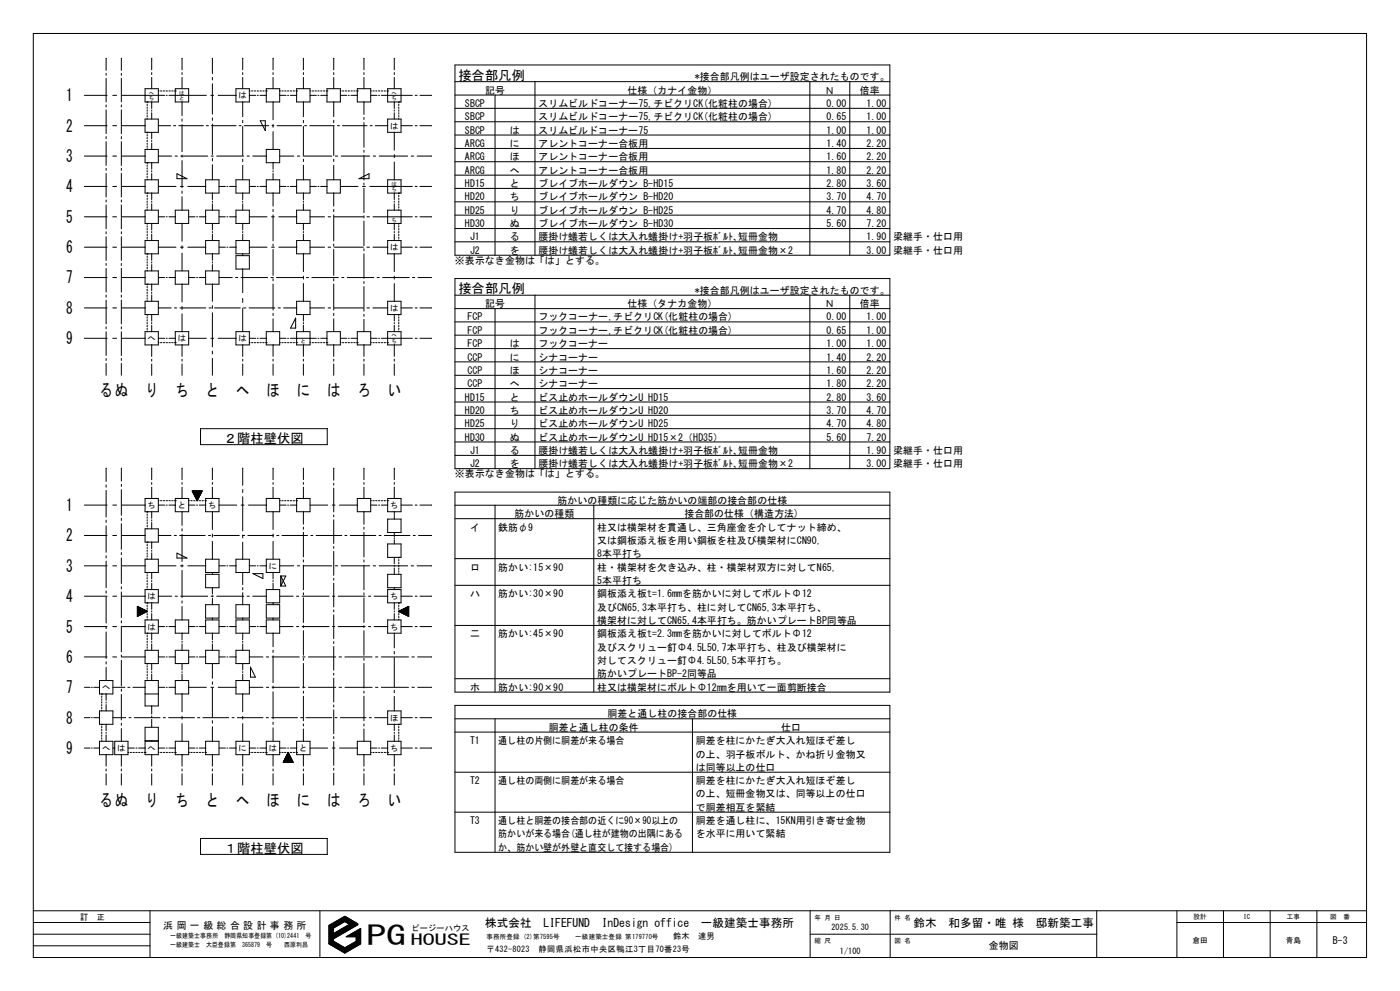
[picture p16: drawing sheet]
<svg xmlns="http://www.w3.org/2000/svg" width="420mm" height="297mm" viewBox="0 0 420 297" stroke-linecap="round" stroke-linejoin="round" font-family="sans-serif">
<defs><g id="words">
<text font-size="8" x="109.9" y="283.2">PG</text>
<g font-size="5">
<text x="19.8" y="30.4">1</text>
<text x="19.8" y="39.5">2</text>
<text x="19.8" y="48.5">3</text>
<text x="19.8" y="57.7">4</text>
<text x="19.8" y="66.8">5</text>
<text x="19.8" y="75.9">6</text>
<text x="19.8" y="85">7</text>
<text x="19.8" y="94.1">8</text>
<text x="19.8" y="103.2">9</text>
<text x="29.9" y="118.7">るぬ</text>
<text x="43.5" y="118.7">り</text>
<text x="52.7" y="118.7">ち</text>
<text x="61.8" y="118.7">と</text>
<text x="70.9" y="118.7">へ</text>
<text x="79.9" y="118.7">ほ</text>
<text x="89" y="118.7">に</text>
<text x="98.1" y="118.7">は</text>
<text x="107.2" y="118.7">ろ</text>
<text x="116.3" y="118.7">い</text>
<text x="19.8" y="153.2">1</text>
<text x="19.8" y="162.3">2</text>
<text x="19.8" y="171.4">3</text>
<text x="19.8" y="180.5">4</text>
<text x="19.8" y="189.6">5</text>
<text x="19.8" y="198.7">6</text>
<text x="19.8" y="207.8">7</text>
<text x="19.8" y="216.9">8</text>
<text x="19.8" y="226">9</text>
<text x="29.9" y="241.6">るぬ</text>
<text x="43.5" y="241.6">り</text>
<text x="52.7" y="241.6">ち</text>
<text x="61.8" y="241.6">と</text>
<text x="70.9" y="241.6">へ</text>
<text x="79.9" y="241.6">ほ</text>
<text x="89" y="241.6">に</text>
<text x="98.1" y="241.6">は</text>
<text x="107.2" y="241.6">ろ</text>
<text x="116.3" y="241.6">い</text>
</g>
<text font-size="4.5" x="123.3" y="283.3">HOUSE</text>
<g font-size="4">
<text x="137.5" y="23.9">接合部凡例</text>
<text x="137.5" y="87.9">接合部凡例</text>
<text x="67.1" y="132.7">２階柱壁伏図</text>
<text x="67.1" y="255.5">１階柱壁伏図</text>
</g>
<g font-size="3.5">
<text x="145.5" y="277.7">株式会社　LIFEFUND</text>
<text x="180.6" y="277.7">InDesign office　一級建築士事務所</text>
<text x="274" y="277.7">鈴木　和多留・唯 様　邸新築工事</text>
</g>
<g font-size="3">
<text x="145.5" y="28.1">記号</text>
<text x="188.3" y="28.1">仕様（カナイ金物）</text>
<text x="208.5" y="24">*接合部凡例はユーザ設定されたものです。</text>
<text x="247.4" y="28.1">Ｎ</text>
<text x="257.9" y="28.1">倍率</text>
<text x="139.5" y="32">SBCP</text>
<text x="161.5" y="32">スリムビルドコーナー75,チビクリCK(化粧柱の場合)</text>
<text x="247.9" y="32">0.00</text>
<text x="260" y="32">1.00</text>
<text x="139.5" y="36.1">SBCP</text>
<text x="139.5" y="40">SBCP</text>
<text x="153" y="40">は</text>
<text x="161.5" y="40">スリムビルドコーナー75</text>
<text x="161.5" y="36.1">スリムビルドコーナー75,チビクリCK(化粧柱の場合)</text>
<text x="247.9" y="40">1.00</text>
<text x="247.9" y="36.1">0.65</text>
<text x="260" y="40">1.00</text>
<text x="260" y="36.1">1.00</text>
<text x="139.5" y="44.1">ARCG</text>
<text x="153" y="44.1">に</text>
<text x="161.5" y="44.1">アレントコーナー合板用</text>
<text x="247.9" y="44.1">1.40</text>
<text x="260" y="44.1">2.20</text>
<text x="139.5" y="48">ARCG</text>
<text x="139.5" y="52.1">ARCG</text>
<text x="153" y="48">ほ</text>
<text x="153" y="52.1">へ</text>
<text x="161.5" y="48">アレントコーナー合板用</text>
<text x="161.5" y="52.1">アレントコーナー合板用</text>
<text x="247.9" y="48">1.60</text>
<text x="247.9" y="52.1">1.80</text>
<text x="260" y="48">2.20</text>
<text x="260" y="52.1">2.20</text>
<text x="139.5" y="56.1">HD15</text>
<text x="153" y="56.1">と</text>
<text x="161.5" y="56.1">ブレイブホールダウン B-HD15</text>
<text x="247.9" y="56.1">2.80</text>
<text x="260" y="56.1">3.60</text>
<text x="139.5" y="60.1">HD20</text>
<text x="139.5" y="64">HD25</text>
<text x="153" y="60.1">ち</text>
<text x="153" y="64">り</text>
<text x="161.5" y="60.1">ブレイブホールダウン B-HD20</text>
<text x="161.5" y="64">ブレイブホールダウン B-HD25</text>
<text x="247.9" y="60.1">3.70</text>
<text x="247.9" y="64">4.70</text>
<text x="260" y="60.1">4.70</text>
<text x="260" y="64">4.80</text>
<text x="139.5" y="68.1">HD30</text>
<text x="153" y="68.1">ぬ</text>
<text x="161.5" y="68.1">ブレイブホールダウン B-HD30</text>
<text x="247.9" y="68.1">5.60</text>
<text x="260" y="68.1">7.20</text>
<text x="141" y="72.1">J1</text>
<text x="141" y="76.1">J2</text>
<text x="153" y="72.1">る</text>
<text x="153" y="76.1">を</text>
<text x="161.5" y="72.1">腰掛け蟻若しくは大入れ蟻掛け+羽子板ﾎﾞﾙﾄ､短冊金物</text>
<text x="161.5" y="76.1">腰掛け蟻若しくは大入れ蟻掛け+羽子板ﾎﾞﾙﾄ､短冊金物×2</text>
<text x="260" y="72.1">1.90</text>
<text x="260" y="76.1">3.00</text>
<text x="268" y="72.1">梁継手・仕口用</text>
<text x="268" y="76.1">梁継手・仕口用</text>
<text x="136.5" y="79.1">※表示なき金物は「は」とする。</text>
<text x="208.5" y="88.1">*接合部凡例はユーザ設定されたものです。</text>
<text x="145.5" y="92.1">記号</text>
<text x="188.3" y="92.1">仕様（タナカ金物）</text>
<text x="247.4" y="92.1">Ｎ</text>
<text x="257.9" y="92.1">倍率</text>
<text x="140.2" y="96.1">FCP</text>
<text x="140.2" y="100.1">FCP</text>
<text x="161.5" y="96.1">フックコーナー,チビクリCK(化粧柱の場合)</text>
<text x="161.5" y="100.1">フックコーナー,チビクリCK(化粧柱の場合)</text>
<text x="248" y="96.1">0.00</text>
<text x="248" y="100.1">0.65</text>
<text x="260" y="96.1">1.00</text>
<text x="260" y="100.1">1.00</text>
<text x="140.2" y="104.1">FCP</text>
<text x="153" y="104.1">は</text>
<text x="161.5" y="104.1">フックコーナー</text>
<text x="247.9" y="104.1">1.00</text>
<text x="260" y="104.1">1.00</text>
<text x="140.2" y="108.1">CCP</text>
<text x="140.2" y="112.1">CCP</text>
<text x="153" y="108.1">に</text>
<text x="153" y="112.1">ほ</text>
<text x="161.5" y="108.1">シナコーナー</text>
<text x="161.5" y="112.1">シナコーナー</text>
<text x="247.9" y="108.1">1.40</text>
<text x="247.9" y="112.1">1.60</text>
<text x="260" y="108.1">2.20</text>
<text x="260" y="112.1">2.20</text>
<text x="140.2" y="116.1">CCP</text>
<text x="153" y="116.1">へ</text>
<text x="161.5" y="116.1">シナコーナー</text>
<text x="247.9" y="116.1">1.80</text>
<text x="260" y="116.1">2.20</text>
<text x="139.5" y="120.1">HD15</text>
<text x="139.5" y="124.1">HD20</text>
<text x="153" y="120.1">と</text>
<text x="153" y="124.1">ち</text>
<text x="161.5" y="120.1">ビス止めホールダウンU HD15</text>
<text x="161.5" y="124.1">ビス止めホールダウンU HD20</text>
<text x="247.9" y="120.1">2.80</text>
<text x="247.9" y="124.1">3.70</text>
<text x="260" y="120.1">3.60</text>
<text x="260" y="124.1">4.70</text>
<text x="139.5" y="128.1">HD25</text>
<text x="153" y="128.1">り</text>
<text x="161.5" y="128.1">ビス止めホールダウンU HD25</text>
<text x="247.9" y="128.1">4.70</text>
<text x="260" y="128.1">4.80</text>
<text x="139.5" y="132.1">HD30</text>
<text x="141" y="136.1">J1</text>
<text x="153" y="132.1">ぬ</text>
<text x="153" y="136.1">る</text>
<text x="161.5" y="132.1">ビス止めホールダウンU HD15×2（HD35）</text>
<text x="161.5" y="136.1">腰掛け蟻若しくは大入れ蟻掛け+羽子板ﾎﾞﾙﾄ､短冊金物</text>
<text x="247.9" y="132.1">5.60</text>
<text x="260" y="136.1">1.90</text>
<text x="260" y="132.1">7.20</text>
<text x="268" y="136.1">梁継手・仕口用</text>
<text x="136.5" y="143">※表示なき金物は「は」とする。</text>
<text x="141" y="140">J2</text>
<text x="153" y="140">を</text>
<text x="161.5" y="140">腰掛け蟻若しくは大入れ蟻掛け+羽子板ﾎﾞﾙﾄ､短冊金物×2</text>
<text x="260" y="140">3.00</text>
<text x="268" y="140">梁継手・仕口用</text>
<text x="154.3" y="155">筋かいの種類</text>
<text x="167.3" y="151">筋かいの種類に応じた筋かいの端部の接合部の仕様</text>
<text x="205.3" y="155">接合部の仕様（構造方法)</text>
<text x="141" y="159">イ</text>
<text x="149.5" y="159">鉄筋φ9</text>
<text x="179.1" y="159">柱又は横架材を貫通し、三角座金を介してナット締め、</text>
<text x="179.1" y="163">又は鋼板添え板を用い鋼板を柱及び横架材にCN90,</text>
<text x="179.1" y="167">8本平打ち</text>
<text x="141" y="171">ロ</text>
<text x="149.5" y="171">筋かい:15×90</text>
<text x="179.1" y="171">柱・横架材を欠き込み、柱・横架材双方に対してN65,</text>
<text x="141" y="179">ハ</text>
<text x="149.5" y="179">筋かい:30×90</text>
<text x="179.1" y="175">5本平打ち</text>
<text x="179.1" y="179">鋼板添え板t=1.6mmを筋かいに対してボルトΦ12</text>
<text x="179.1" y="183">及びCN65,3本平打ち、柱に対してCN65,3本平打ち、</text>
<text x="141" y="191">二</text>
<text x="149.5" y="191">筋かい:45×90</text>
<text x="179.1" y="187">横架材に対してCN65,4本平打ち。筋かいプレートBP同等品</text>
<text x="179.1" y="191">鋼板添え板t=2.3mmを筋かいに対してボルトΦ12</text>
<text x="179.1" y="195">及びスクリュー釘Φ4.5L50,7本平打ち、柱及び横架材に</text>
<text x="179.1" y="199">対してスクリュー釘Φ4.5L50,5本平打ち。</text>
<text x="179.1" y="203">筋かいプレートBP-2同等品</text>
<text x="141" y="207">ホ</text>
<text x="149.5" y="207">筋かい:90×90</text>
<text x="179.1" y="207">柱又は横架材にボルトΦ12mmを用いて一面剪断接合</text>
<text x="182.2" y="215">胴差と通し柱の接合部の仕様</text>
<text x="164.6" y="219">胴差と通し柱の条件</text>
<text x="234.3" y="219">仕口</text>
<text x="141" y="223">T1</text>
<text x="149.5" y="223">通し柱の片側に胴差が来る場合</text>
<text x="208.7" y="223">胴差を柱にかたぎ大入れ短ほぞ差し</text>
<text x="208.7" y="227">の上、羽子板ボルト、かね折り金物又</text>
<text x="208.7" y="231">は同等以上の仕口</text>
<text x="141" y="235">T2</text>
<text x="149.5" y="235">通し柱の両側に胴差が来る場合</text>
<text x="208.7" y="235">胴差を柱にかたぎ大入れ短ほぞ差し</text>
<text x="208.7" y="239">の上、短冊金物又は、同等以上の仕口</text>
<text x="208.7" y="243">で胴差相互を緊結</text>
<text x="141" y="247">T3</text>
<text x="149.5" y="247">通し柱と胴差の接合部の近くに90×90以上の</text>
<text x="149.5" y="251">筋かいが来る場合(通し柱が建物の出隅にある</text>
<text x="208.7" y="247">胴差を通し柱に、15KN用引き寄せ金物</text>
<text x="208.7" y="251">を水平に用いて緊結</text>
<text x="149.5" y="255">か、筋かい壁が外壁と直交して接する場合)</text>
<text x="49" y="278.3">浜 岡 一 級 総 合 設 計 事 務 所</text>
<text x="296.6" y="284.6">金物図</text>
<text x="399.8" y="282.8">B-3</text>
</g>
<g font-size="2.5">
<text x="71.5" y="29.5">は</text>
<text x="117.1" y="38.6">は</text>
<text x="117.1" y="75">は</text>
<text x="117.1" y="93.2">は</text>
<text x="44.2" y="102.3">へ</text>
<text x="53.3" y="102.3">は</text>
<text x="71.5" y="102.3">は</text>
<text x="44.2" y="152.3">ち</text>
<text x="53.3" y="152.3">と</text>
<text x="62.4" y="152.3">ち</text>
<text x="117.1" y="152.3">ち</text>
<text x="80.6" y="170.5">に</text>
<text x="44.2" y="179.6">は</text>
<text x="117.1" y="179.6">ち</text>
<text x="44.2" y="188.7">は</text>
<text x="117.1" y="188.7">ち</text>
<text x="30.6" y="206.9">へ</text>
<text x="117.1" y="216">ほ</text>
<text x="30.6" y="225.1">へ</text>
<text x="35.1" y="225.1">は</text>
<text x="44.2" y="225.1">へ</text>
<text x="71.5" y="225.1">に</text>
<text x="80.6" y="225.1">は</text>
<text x="89.7" y="225.1">と</text>
<text x="117.1" y="225.1">ち</text>
<text x="24" y="275.6">訂　正</text>
<text x="123.5" y="279.1">ピージーハウス</text>
<text x="202" y="281.3">鈴木　達男</text>
<text x="249.4" y="278.9">2025.5.30</text>
<text x="146" y="285.2">〒432-8023　静岡県浜松市中央区鴨江3丁目70番23号</text>
<text x="251.9" y="285.9">1/100</text>
</g>
<g font-size="2.3">
<text x="357.8" y="282.5">倉田</text>
<text x="385.7" y="282.5">青島</text>
</g>
<g font-size="2">
<text x="244.3" y="275.6">年 月 日</text>
<text x="268.3" y="275.6">件 名</text>
<text x="358.1" y="275.4">設計</text>
<text x="373" y="275.4">IC</text>
<text x="386" y="275.4">工事</text>
<text x="399" y="275.4">図　番</text>
<text x="51.1" y="281">一級建築士事務所　静岡県知事登録第 (10)2441　号</text>
<text x="146" y="281.3">事務所登録 (2)第7595号</text>
<text x="172.6" y="281.3">一級建築士登録 第179770号</text>
<text x="51" y="283.8">一級建築士　大臣登録第　365879　号　　西原利昌</text>
<text x="244.3" y="282.6">縮 尺</text>
<text x="268.3" y="282.6">図 名</text>
</g>
<g font-size="1.7">
<text x="44.7" y="28.4">へ</text>
<text x="53.8" y="28.4">は</text>
<text x="117.5" y="28.4">へ</text>
<text x="44.7" y="30">ち</text>
<text x="53.8" y="30">と</text>
<text x="117.5" y="30">ち</text>
<text x="117.5" y="55.7">は</text>
<text x="117.5" y="57.3">ち</text>
<text x="117.5" y="66.4">ち</text>
<text x="117.5" y="101.1">へ</text>
<text x="90.2" y="102.8">と</text>
<text x="117.5" y="102.8">ち</text>
</g>
</g></defs>
<g fill="none" stroke="#000" stroke-width=".3">
<path d="M10 10h400v277h-400zM31.9 17.5l-.1 3.6M36.4 17.5v3.6M45.5 17.5v3.4M45.5 17.5h.1M54.7 17.5l-.1 3.4M63.7 17.5v4.6M63.7 17.5h.1M72.8 17.5v3.4M72.8 17.5h.1M82 17.5l-.1 3.4M91 17.5v3.4"/>
<path d="M91 17.5h.1M100.2 17.5l-.1 3.4M109.2 17.5v3.4M109.2 17.5h.1M118.3 17.5v3.4M136.5 19.5h130.5v57h-130.5zM25.3 37.7h6.8M25.3 28.6h6.8M31.8 22v.6M31.8 23.5v7.1M31.8 31.5v.5M31.8 32.9v7.1"/>
<path d="M33.8 37.7h1.2M33.8 28.6h1.2M36.4 22v.6M36.4 23.5v7.1M36.4 31.5v.5M36.4 32.9v7.1M36.7 37.7h6.9M36.7 28.6h12.7M43.5 35.7h4v4h-4zM43.5 26.6h4v4h-4zM44.2 39.7h.1M44.2 30.6h.1"/>
<path d="M44.2 30.6v.2M44.2 31.2v.5M44.2 32.1v.4M44.2 32.9v.5M44.2 33.8v.4M44.2 34.6v.5M44.2 35.5v.2M44.2 39.7v.2M45.5 21.8v.6M45.5 23.2v3.4M45.5 30.6v1.9M45.5 33v.3"/>
<path d="M45.5 33.8v1.9M45.5 39.7v1.9M47.5 37.7h3.7M47.5 27.3h.2M48.1 27.3h.5M49 27.3h.4M49.8 27.3h.4M49.9 28.6h.3M50.7 28.6h11.2M50.7 27.3h.4M51.5 27.3h.4M52.1 37.7h.6"/>
<path d="M52.4 27.3h.2M52.6 27.3h.1M52.6 26.6h4v4h-4zM53.6 37.7h7.4M54.6 21.8v.6M54.6 23.2v3.4M54.6 30.6v4M54.6 35.6v.7M54.6 37.3v8.2M61.9 37.7h.6M63.2 28.6h.9M63.5 37.7h7.3"/>
<path d="M63.7 23.2v.8M63.7 25.1v9.1M63.7 35.3v.8M63.7 37.2v9.1M65.4 28.6h5.4M70.8 26.6h4v4h-4zM71.8 37.7h.5M72.8 21.8v.6M72.8 23.2v3.4M72.8 30.6v4.4M72.8 36.1v.7M72.8 37.9v8.7"/>
<path d="M73.3 37.7h7.3M74.8 28.6h1.9M74.8 27.3h.2M75.4 27.3h.5M76.3 27.3h.4M77.1 27.3h.5M77.2 28.6h.3M78 28.6h1.9M78 27.3h.4M78.1 36.2h1.5v3zM78.8 27.3h.4M79.7 27.3h.2"/>
<path d="M79.9 27.3h.1M79.9 26.6h4v4h-4zM81.6 37.7h.6M81.9 21.8v.6M81.9 23.2v3.4M81.9 30.6v5.3M81.9 37.3v.8M81.9 39.5v5.3M83.1 37.7h7.4M83.9 28.6h1.9M83.9 27.3h.2M84.5 27.3h.5"/>
<path d="M85.4 27.3h.4M86.2 27.3h.5M86.3 28.6h.3M87.1 28.6h1.9M87.1 27.3h.4M87.9 27.3h.4M88.8 27.3h.2M89 27.3h.1M89 26.6h4v4h-4zM91 21.8v.6M91 23.2v3.4M91 30.6v4.4"/>
<path d="M91 36.1v.7M91 37.9v8.7M91.4 37.7h.6M92.9 37.7h7.4M93 28.6h1.9M93 27.3h.2M93.6 27.3h.5M94.5 27.3h.4M95.3 27.3h.5M95.4 28.6h.3M96.2 28.6h1.9M96.2 27.3h.4"/>
<path d="M97 27.3h.5M97.9 27.3h.2M98.1 27.3h.1M98.1 26.6h4v4h-4zM100.1 21.8v.6M100.1 23.2v3.4M100.1 30.6v4.4M100.1 36.1v.7M100.1 37.9v8.7M101.2 37.7h.7M102.1 28.6h1.9M102.1 27.3h.2"/>
<path d="M102.7 37.7h7.4M102.7 27.3h.5M103.6 27.3h.4M104.4 27.3h.5M104.5 28.6h.3M105.3 28.6h1.9M105.3 27.3h.4M106.1 27.3h.5M107 27.3h.2M107.2 27.3h.1M107.2 26.6h4v4h-4zM109.2 21.8v.6"/>
<path d="M109.2 23.2v3.4M109.2 30.6v3.7M109.2 35.2v.6M109.2 36.7v7.4M111 37.7h.7M111.2 28.6h1.9M111.2 27.3h.2M111.8 27.3h.5M112.6 37.7h3.7M112.7 27.3h.4M113.5 27.3h.5M113.6 28.6h.3"/>
<path d="M114.4 28.6h9.3M114.4 27.3h.4M115.2 27.3h.5M116.1 27.3h.2M116.3 27.3h.1M116.3 35.7h4v4h-4zM116.3 26.6h4v4h-4zM118.3 21.8v.6M118.3 23.2v3.4M118.3 30.6v1.9M118.3 33v.3M118.3 33.8v1.9"/>
<path d="M118.3 39.7v5.3M119.6 30.6h.1M119.6 30.6v.2M119.6 31.2v.5M119.6 32.1v.4M119.6 32.9v.5M119.6 33.8v.4M119.6 34.6v.5M119.6 35.5v.2M120.3 37.7h3.4M124.5 37.7h.6M124.5 28.6h.6"/>
<path d="M126 37.7h3.5M126 28.6h3.5M136.5 24.5h130.5M136.5 28.5h130.5M136.5 32.5h130.5M136.5 36.5h130.5M148.5 28.4v48.1M160.5 24.4v52.1M243 24.4v52.1M254.9 24.4v52.1M25.3 55.9h6.8M25.3 46.8h6.8"/>
<path d="M31.8 40.9v.7M31.8 42.5v7.1M31.8 50.5v.6M31.8 51.9v7.2M31.8 59.9v.6M33.8 55.9h1.2M33.8 46.8h1.2M36.4 40.9v.7M36.4 42.5v7.1M36.4 50.5v.6M36.4 51.9v7.2M36.4 59.9v.6"/>
<path d="M36.7 55.9h6.9M36.7 46.8h6.9M43.5 53.9h4v4h-4zM43.5 44.8h4v4h-4zM44.2 57.9h.1M44.2 48.8h.1M44.2 40.3v.5M44.2 41.2v.4M44.2 42v.5M44.2 42.9v.4M44.2 43.7v.5M44.2 44.6v.2"/>
<path d="M44.2 48.8v.2M44.2 49.4v.5M44.2 50.3v.4M44.2 51.1v.5M44.2 52v.4M44.2 52.8v.5M44.2 53.7v.2M44.2 57.9v.2M44.2 58.5v.5M44.2 59.4v.4M45.5 42.1v.3M45.5 42.9v1.9"/>
<path d="M45.5 48.8v1.9M45.5 51.2v.3M45.5 52v1.9M45.5 57.9v1.9M47.5 55.9h5.3M47.5 46.8h4M52.5 46.8h.7M53.1 52.1l3 1.5h-3zM54.1 55.9h.9M54.2 46.8h8.1M54.6 46.5v.6M54.6 48.1v8.2"/>
<path d="M54.6 57.3v.7M54.6 59v4M56.3 55.9h5.4M61.7 53.9h4v4h-4zM63.3 46.8h.7M63.7 47.5v.7M63.7 49.4v4.5M63.7 57.9v1.9M65 46.8h8.1M65.7 55.9h1.9M68.1 55.9h.3M68.9 55.9h1.9"/>
<path d="M70.8 53.9h4v4h-4zM72.8 47.7v.7M72.8 49.5v4.4M72.8 57.9v1.9M74.1 46.8h.7M74.8 55.9h1.9M75.8 46.8h4.1M77.2 55.9h.3M78 55.9h1.9M79.9 53.9h4v4h-4zM79.9 44.8h4v4h-4zM81.9 48.8v1.9"/>
<path d="M81.9 51.2v.3M81.9 52v1.9M81.9 57.9v3.9M83.9 55.9h1.9M83.9 46.8h4.2M86.3 55.9h.3M87.1 55.9h1.9M89 53.9h4v4h-4zM89.2 46.8h.7M91 46.8h8.5M91 47.7v.7M91 49.5v4.4"/>
<path d="M91 57.9v1.9M93 55.9h1.9M95.4 55.9h.3M96.2 55.9h1.9M98.1 53.9h4v4h-4zM100.1 47.7v.7M100.1 49.5v4.4M100.1 57.9v3.9M100.6 46.8h.7M102.1 55.9h5.3M102.4 46.8h8.5M107.7 53.6l3-1.5v1.5z"/>
<path d="M108.8 55.9h.8M109.2 45v.6M109.2 46.6v7.3M109.2 54.9v.6M109.2 56.4v7.4M111 55.9h12.7M112 46.8h.7M113.7 46.8h8.6M116.3 53.9h4v4h-4zM118.3 46.4v.8M118.3 48.6v5.3M118.3 57.9v1.9"/>
<path d="M119.6 57.9h.1M119.6 57.9v.2M119.6 58.5v.5M119.6 59.4v.4M123.4 46.8h.7M124.5 55.9h.6M125.1 46.8h4.4M126 55.9h3.5M136.5 40.5h130.5M136.5 44.5h130.5M136.5 48.5h130.5M136.5 52.5h130.5"/>
<path d="M136.5 56.5h130.5M25.3 74.1h6.8M25.3 65h6.8M31.8 61.4v7.2M31.8 69.5v.6M31.8 71v7.1M31.8 79v.5M33.8 74.1h1.2M33.8 65h1.2M36.4 61.4v7.2M36.4 69.5v.6M36.4 71v7.1"/>
<path d="M36.4 79v.5M36.7 74.1h6.9M36.7 65h6.9M43.5 72.1h4v4h-4zM43.5 63h4v4h-4zM44.2 67h.1M44.2 76.1h.1M44.2 60.2v.5M44.2 61.1v.4M44.2 61.9v.5M44.2 62.8v.2M44.2 67v.2"/>
<path d="M44.2 67.6v.5M44.2 68.5v.4M44.2 69.3v.5M44.2 70.2v.4M44.2 71v.5M44.2 71.9v.2M44.2 76.1v.2M44.2 76.8v.4M44.2 77.6v.4M44.2 78.4v.5M44.2 79.3v.4M45.5 60.3v.3"/>
<path d="M45.5 61.1v1.9M45.5 67v1.9M45.5 69.4v.3M45.5 70.2v1.9M45.5 76.1v1.9M45.5 78.5v.3M45.5 79.3v1.9M47.5 74.1h5.3M47.5 65h1.9M49.9 65h.3M50.7 65h1.9M52.6 63h4v4h-4z"/>
<path d="M54.1 74.1h.9M54.6 67v5.3M54.6 73.7v.8M54.6 75.9v5.3M56.3 74.1h5.4M56.6 65h1.9M59 65h.3M59.8 65h1.9M61.7 72.1h4v4h-4zM61.7 63h4v4h-4zM63.7 60.3v.3M63.7 61.1v1.9"/>
<path d="M63.7 67v1.9M63.7 69.4v.3M63.7 70.2v1.9M63.7 76.1v1.9M63.7 78.5v.3M63.7 79.3v1.9M65.7 74.1h1.9M65.7 65h1.9M68.1 74.1h.3M68.1 65h.3M68.9 74.1h1.9M68.9 65h1.9"/>
<path d="M70.8 72.1h4v4h-4zM70.8 63h4v4h-4zM70.8 76.6h4v4h-4zM72.8 60.3v.3M72.8 61.1v1.9M72.8 67v1.9M72.8 69.4v.3M72.8 70.2v1.9M72.8 76.1v.2M72.8 76.5v.1M74.8 74.1h5.3M74.8 65h5.3"/>
<path d="M81.4 74.1h.9M81.4 65h.9M81.9 62.7v.7M81.9 64.4v7.8M81.9 73.2v.6M81.9 74.8v7.7M83.7 74.1h5.3M83.7 65h5.3M89 72.1h4v4h-4zM89 63h4v4h-4zM91 60.3v.3M91 61.1v1.9"/>
<path d="M91 67v1.9M91 69.4v.3M91 70.2v1.9M91 76.1v5.3M93 74.1h4.4M93 65h4.4M98.4 74.1h.8M98.4 65h.8M100.1 62.7v.7M100.1 64.4v7.8M100.1 73.2v.6M100.1 74.8v7.7"/>
<path d="M100.2 74.1h8.8M100.2 65h8.8M109.2 64.7v.6M109.2 66.3v7.3M109.2 74.5v.6M109.2 76.1v7.3M110.1 74.1h.7M110.1 65h.7M111.9 74.1h4.4M111.9 65h11.8M116.3 72.1h4v4h-4zM116.3 63h4v4h-4z"/>
<path d="M118.3 60.3v.3M118.3 61.1v1.9M118.3 67v1.9M118.3 69.4v.3M118.3 70.2v1.9M118.3 76.1v5.3M119.6 67h.1M119.6 60.2v.5M119.6 61.1v.4M119.6 61.9v.5M119.6 62.8v.2M119.6 67v.2"/>
<path d="M119.6 67.6v.5M119.6 68.5v.4M119.6 69.3v.5M119.6 70.2v.4M119.6 71v.5M119.6 71.9v.2M120.3 74.1h3.4M124.5 74.1h.6M124.5 65h.6M126 74.1h3.5M126 65h3.5M136.5 60.5h130.5"/>
<path d="M136.5 64.5h130.5M136.5 68.5h130.5M136.5 72.5h130.5M25.3 92.3h6.8M25.3 83.2h6.8M31.8 80.4v7.1M31.8 88.4v.7M31.8 90v7.1M31.8 98v.6M31.8 99.4v7.2M33.8 92.3h1.2M33.8 83.2h1.2"/>
<path d="M36.4 80.4v7.1M36.4 88.4v.7M36.4 90v7.1M36.4 98v.6M36.4 99.4v7.2M36.7 92.3h6.9M36.7 83.2h6.9M43.5 99.4h4v4h-4zM43.5 90.3h4v4h-4zM43.5 81.2h4v4h-4zM44.2 85.2h.1M44.2 94.3h.1"/>
<path d="M44.2 80.1v.5M44.2 81v.2M44.2 85.2v.2M44.2 85.9v.4M44.2 86.7v.4M44.2 87.5v.5M44.2 88.4v.4M44.2 89.2v.5M44.2 90.1v.2M44.2 94.3v.2M44.2 95v.4M44.2 95.8v.4"/>
<path d="M44.2 96.6v.5M44.2 97.5v.4M44.2 98.3v.5M44.2 99.2v.2M45.5 85.2v1.9M45.5 87.6v.3M45.5 88.4v1.9M45.5 94.3v1.9M45.5 96.7v.3M45.5 97.5v1.9M47.5 92.3h3.9M47.5 83.2h1.9"/>
<path d="M49.9 83.2h.3M50.7 83.2h1.9M52.3 92.3h.7M52.6 99.4h4v4h-4zM52.6 81.2h4v4h-4zM54 92.3h7.7M54.6 85.2v5.3M54.6 91.9v.9M54.6 94.1v5.3M56.6 83.2h1.9M59 83.2h.3M59.8 83.2h1.9"/>
<path d="M61.7 81.2h4v4h-4zM62.7 92.3h.7M63.7 85.2v5.1M63.7 91.6v.9M63.7 93.7v10.3M64.3 92.3h7.8M65.7 83.2h4M70.7 83.2h.6M70.8 99.4h4v4h-4zM72.3 83.2h8M72.8 80.6v7.1M72.8 89.5v1.1"/>
<path d="M72.8 92.4v7M73.1 92.3h.6M74.7 92.3h7.8M79.9 99.4h4v4h-4zM81.3 83.2h.7M81.9 83.5v.7M81.9 85.1v7.8M81.9 93.9v.7M81.9 95.5v3.9M82.9 83.2h8M83.4 92.3h.7M85.1 92.3h3.9"/>
<path d="M88.7 95.3v3h-1.5zM89 99.4h4v4h-4zM89 90.3h4v4h-4zM91 82.8v.9M91 85v5.3M91 94.3v1.9M91 96.7v.3M91 97.5v1.9M91.9 83.2h.6M93 92.3h4.4M93.6 83.2h7.9M98.1 99.4h4v4h-4z"/>
<path d="M98.4 92.3h.8M100.1 83.5v.7M100.1 85.1v7.8M100.1 93.9v.7M100.1 95.5v3.9M100.2 92.3h8.8M102.5 83.2h.7M104.2 83.2h7.9M107.2 99.4h4v4h-4zM109.2 84.4v.6M109.2 85.9v7.4M109.2 94.2v.6"/>
<path d="M109.2 95.7v3.7M110.1 92.3h.7M111.9 92.3h4.4M113.1 83.2h.7M114.8 83.2h8M116.3 99.4h4v4h-4zM116.3 90.3h4v4h-4zM118.3 82.8v.9M118.3 85v5.3M118.3 94.3v1.9M118.3 96.7v.3M118.3 97.5v1.9"/>
<path d="M119.6 94.3h.1M119.6 94.3v.2M119.6 95v.4M119.6 95.8v.4M119.6 96.6v.5M119.6 97.5v.4M119.6 98.3v.5M119.6 99.2v.2M120.3 92.3h3.4M123.7 83.2h.7M124.5 92.3h.6M125.4 83.2h4.1"/>
<path d="M126 92.3h3.5M136.5 88.5h130.5M136.5 92.5h130.5M136.5 96.5h130.5M136.5 83.5h130.5v57h-130.5zM148.5 92.5v48M160.5 88.4v52.1M243 88.4v52.1M254.9 88.4v52.1M25.3 101.4h6.8M31.8 107.4v.6M31.8 108.9v3.6"/>
<path d="M33.8 101.4h1.2M36.4 107.4v.6M36.4 108.9v3.6M36.7 101.4h6.9M45.5 103.4v3.4M45.5 107.7v.5M45.5 109.1v3.4M47.5 101.4h1.9M47.5 102.7h.2M48.1 102.7h.5M49 102.7h.4M49.8 102.7h.4"/>
<path d="M49.9 101.4h.3M50.7 101.4h1.9M50.7 102.7h.4M51.5 102.7h.4M52.4 102.7h.2M52.6 102.7h.1M54.6 103.4v3.4M54.6 107.7v.5M54.6 109.1v3.4M56.6 101.4h5.3M63.2 101.4h.9M63.7 105.2v.9"/>
<path d="M63.7 107.4v5.1M65.4 101.4h5.4M72.8 103.4v3.4M72.8 107.7v.5M72.8 109.1v3.4M74.8 101.4h1.9M74.8 102.7h.2M75.4 102.7h.5M76.3 102.7h.4M77.1 102.7h.5M77.2 101.4h.3M78 101.4h1.9"/>
<path d="M78 102.7h.4M78.8 102.7h.4M79.7 102.7h.2M79.9 102.7h.1M81.9 103.4v3.4M81.9 107.7v.5M81.9 109.1v3.4M83.9 101.4h1.9M83.9 102.7h.2M84.5 102.7h.5M85.4 102.7h.4M86.2 102.7h.5"/>
<path d="M86.3 101.4h.3M87.1 101.4h7.8M87.1 102.7h.4M87.9 102.7h.4M88.8 102.7h.2M89 102.7h.1M91 103.4v3.4M91 107.7v.5M91 109.1v3.4M93 102.7h.2M93.6 102.7h.5M94.5 102.7h.4"/>
<path d="M95.3 102.7h.5M95.4 101.4h.3M96.2 101.4h1.9M96.2 102.7h.4M97 102.7h.5M97.9 102.7h.2M98.1 102.7h.1M100.1 103.4v3.4M100.1 107.7v.5M100.1 109.1v3.4M102.1 101.4h1.9M102.1 102.7h.2"/>
<path d="M102.7 102.7h.5M103.6 102.7h.4M104.4 102.7h.5M104.5 101.4h.3M105.3 101.4h1.9M105.3 102.7h.4M106.1 102.7h.5M107 102.7h.2M107.2 102.7h.1M109.2 103.4v3.4M109.2 107.7v.5M109.2 109.1v3.4"/>
<path d="M111.2 101.4h1.9M111.2 102.7h.2M111.8 102.7h.5M112.7 102.7h.4M113.5 102.7h.5M113.6 101.4h.3M114.4 101.4h9.3M114.4 102.7h.4M115.2 102.7h.5M116.1 102.7h.2M116.3 102.7h.1M118.3 103.4v3.4"/>
<path d="M118.3 107.7v.5M118.3 109.1v3.4M124.5 101.4h.6M126 101.4h3.5M136.5 100.5h130.5M136.5 104.5h130.5M136.5 108.5h130.5M136.5 112.5h130.5M136.5 116.5h130.5M98.2 128.4v4.9M98.2 128.5l-38-.1v4.9h38M136.5 128.5h130.5"/>
<path d="M136.5 120.5h130.5M136.5 124.5h130.5M136.5 132.5h130.5M136.5 136.5h130.5M25.3 151.4h6.8M31.8 145.3v.7M31.8 147v7.9M31.8 155.9v.7M31.8 157.6v7.9M31.9 140.3l-.1 4M33.8 151.4h1.2M36.4 145.2v.6"/>
<path d="M36.4 146.8v7.6M36.4 155.4v.6M36.4 157v7.6M36.4 140.3v3.9M36.7 151.4h6.9M43.5 158.5h4v4h-4zM43.5 149.4h4v4h-4zM44.2 153.4h.1M44.2 153.4v.2M44.2 154.1v.4M44.2 154.9v.4M44.2 155.7v.5"/>
<path d="M44.2 156.6v.4M44.2 157.4v.5M44.2 158.3v.2M45.5 140.3h.1M45.5 140.3v3.5M45.5 144.6v.6M45.5 146v3.4M45.5 153.4v1.9M45.5 155.8v.3M45.5 156.6v1.9M47.5 151.4h1.9M47.5 150.1h.2"/>
<path d="M48.1 150.1h.5M49 150.1h.4M49.8 150.1h.4M49.9 151.4h.3M50.7 151.4h1.9M50.7 150.1h.4M51.5 150.1h.4M52.4 150.1h.2M52.6 150.1h.1M52.6 149.4h4v4h-4zM54.6 144.6v.6M54.6 146v3.4"/>
<path d="M54.6 153.4v4M54.6 158.5v.6M54.7 140.3l-.1 3.5M56.6 151.4h1.9M56.6 150.1h.2M57.2 150.1h.5M57.7 147.1h3l-1.6 3zM57.7 147.2h2.9M57.7 147.3h2.8M57.8 147.5h2.7M57.8 147.4h2.7M57.9 147.7h2.5"/>
<path d="M57.9 147.6h2.5M58 147.7h2.3M58 147.8h2.3M58.1 150.1h.4M58.1 148h2.1M58.2 148.2h1.9M58.2 148.3h1.9M58.3 148.4h1.7M58.3 148.3h1.7M58.4 148.5h1.5M58.5 148.7h1.3M58.5 148.7h1.4"/>
<path d="M58.5 148.8h1.2M58.7 149.1h.9M58.7 149.2h.9M58.8 149.3h.7M58.8 149.5h.6M58.8 149.4h.7M58.9 150.1h.5M59 151.4h.3M59 149.7h.3M59 149.8h.3M59.1 149.9h.1M59.1 150h.1"/>
<path d="M59.4 149.6h-.5M59.4 149.5l-.5 .1M59.7 149l-1.1 .1M59.7 148.9l-1.1 .1M59.8 151.4h1.9M59.8 150.1h.4M59.8 148.8h-1.3M60 148.5h-1.7M60.2 148h-2.1M60.3 147.9h-2.3M60.5 147.4h-2.7M60.6 150.1h.4"/>
<path d="M61.5 150.1h.2M61.7 150.1h.1M61.7 149.4h4v4h-4zM63.7 140.3h.1M63.7 140.3v3.5M63.7 144.6v.6M63.7 146v3.4M63.7 153.4v5.3M65.7 151.4h5.3M72.3 151.4h.9M72.8 140.3h.1M72.8 140.3v5.2"/>
<path d="M72.8 146.7v.9M72.8 148.9v10.2M74.5 151.4h5.4M79.9 149.4h4v4h-4zM81.9 144.6v.6M81.9 146v3.4M81.9 153.4v5.3M82 140.3l-.1 3.5M83.9 151.4h1.9M83.9 150.1h.2M84.5 150.1h.5M85.4 150.1h.4"/>
<path d="M86.2 150.1h.5M86.3 151.4h.3M87.1 151.4h1.9M87.1 150.1h.4M87.9 150.1h.4M88.8 150.1h.2M89 150.1h.1M89 149.4h4v4h-4zM91 140.3h.1M91 140.3v3.5M91 144.6v.6M91 146v3.4"/>
<path d="M91 153.4v3.7M91 158v.6M91 159.6v7.3M93 151.4h5.3M99.7 151.4h.8M100.1 144.8v.6M100.1 146.3v7.1M100.1 154.3v.6M100.1 155.8v7.1M100.2 140.3l-.1 3.6M101.9 151.4h5.3M107.2 149.4h4v4h-4z"/>
<path d="M109.2 140.3h.1M109.2 140.3v3.5M109.2 144.6v.6M109.2 146v3.4M109.2 153.4v3.7M109.2 158v.6M109.2 159.6v7.3M111.2 151.4h1.9M111.2 150.1h.2M111.8 150.1h.5M112.7 150.1h.4M113.5 150.1h.5"/>
<path d="M113.6 151.4h.3M114.4 151.4h1.9M114.4 150.1h.4M115.2 150.1h.5M116.1 150.1h.2M116.3 150.1h.1M116.3 149.4h4v4h-4zM116.3 155.6h4v4h-4zM118.3 144.6v.6M118.3 146v3.4M118.3 153.4v.8M118.3 154.4v.2"/>
<path d="M118.3 154.8v.8M118.3 159.6v1.3M118.3 140.3v3.5M120.3 151.4h3.4M124.5 151.4h.6M126 151.4h3.5M136.5 151.4h130.5M136.5 155.4h130.5M136.5 147.5h130.5v59.9h-130.5zM148.5 151.4v56M178.1 151.4v56M25.3 178.7h6.8"/>
<path d="M25.3 169.6h6.8M25.3 160.5h6.8M31.8 166.5v.7M31.8 168.2v7.9M31.8 177.1v.7M31.8 178.8v7.9M33.8 178.7h1.2M33.8 169.6h1.2M33.8 160.5h1.2M36.4 165.6v.6M36.4 167.2v7.7M36.4 175.9v.6"/>
<path d="M36.4 177.4v7.7M36.7 178.7h6.9M36.7 169.6h6.9M36.7 160.5h6.9M43.5 176.7h4v4h-4zM43.5 167.6h4v4h-4zM44.2 171.6h.1M44.2 162.5h.1M44.2 162.5v.2M44.2 163.2v.4M44.2 164v.4M44.2 164.8v.5"/>
<path d="M44.2 165.7v.4M44.2 166.5v.5M44.2 167.4v.2M44.2 171.6v.2M44.2 172.3v.4M44.2 173.1v.4M44.2 173.9v.5M44.2 174.8v.4M44.2 175.6v.5M44.2 176.5v.2M45.5 162.5v1.9M45.5 164.9v.3"/>
<path d="M45.5 165.7v1.9M45.5 171.6v1.9M45.5 174v.3M45.5 174.8v1.9M47.5 178.7h4M47.5 169.6h5.3M47.5 160.5h3.8M52.3 160.5h.6M52.5 178.7h.7M53.1 165.8l3 1.5h-3zM53.9 160.5h7.7M54.1 169.6h.9"/>
<path d="M54.2 178.7h8.1M54.6 160.1v8.2M54.6 169.3v.6M54.6 170.9v8.2M56.3 169.6h5.4M61.7 167.6h4v4h-4zM61.7 172.1h4v4h-4zM62.5 160.5h.7M63.3 178.7h.7M63.7 160.1v.9M63.7 162.3v5.3M63.7 171.6v.2"/>
<path d="M63.7 172v.1M63.7 176.1v2M63.7 178.6v.3M63.7 179.3v1.9M64.1 160.5h7.7M65 178.7h8.1M65.7 169.6h1.9M68.1 169.6h.3M68.9 169.6h1.9M70.8 167.6h4v4h-4zM72.8 160.5h.6M72.8 160.4v.8"/>
<path d="M72.8 162.5v5.1M72.8 171.6v3.6M72.8 176.1v.6M72.8 177.6v3.6M74.1 178.7h.7M74.3 160.5h7.7M74.8 169.6h1.9M75.8 178.7h4.1M75.9 171.9h3v1.5zM77.2 169.6h.3M78 169.6h1.9M79.9 176.7h4v4h-4z"/>
<path d="M79.9 167.6h4v4h-4zM81.9 160.1v.9M81.9 162.3v5.3M81.9 171.6v1.9M81.9 174v.3M81.9 174.8v1.9M83 160.5h.7M83.9 178.7h4M83.9 169.6h4.2M84.2 172.6l1.5 3h-1.5M84.2 172.6v3M84.2 172.6h1.5l-1.5 3"/>
<path d="M84.6 160.5h7.7M88.9 178.7h.7M89.2 169.6h.7M90.6 178.7h8.1M91 169.6h8.5M91 167.8v.6M91 169.4v7.3M91 177.7v.6M91 179.2v7.4M93.2 160.5h.7M94.8 160.5h7.7M99.7 178.7h.7"/>
<path d="M100.1 163.8v.6M100.1 165.3v7.1M100.1 173.3v.6M100.1 174.8v7.1M100.6 169.6h.7M101.4 178.7h8.1M102.4 169.6h8.5M103.5 160.5h.6M105.1 160.5h7.6M109.2 167.8v.6M109.2 169.4v7.3M109.2 177.7v.6"/>
<path d="M109.2 179.2v7.4M110.5 178.7h.7M112 169.6h.7M112.2 178.7h4.1M113.7 160.5h.6M113.7 169.6h8.6M115.3 160.5h7.7M116.3 176.7h4v4h-4zM116.3 172.1h4v4h-4zM116.3 163h4v4h-4zM118.3 161.2v.3M118.3 161.8v1.2"/>
<path d="M118.3 167v2M118.3 169.5v.3M118.3 170.2v1.9M118.3 176.1v.3M118.3 176.5v.2M119.6 167h.1M119.6 167v.3M119.6 167.7v.4M119.6 168.5v.5M119.6 169.4v.4M119.6 170.2v.4M119.6 171.1v.4"/>
<path d="M119.6 171.9v.2M120.3 178.7h3.4M123.4 169.6h.7M124 160.5h.6M124.5 178.7h.6M125.1 169.6h4.4M125.6 160.5h3.9M126 178.7h3.5M136.5 167.4h130.5M136.5 175.4h130.5M25.3 196.9h6.8M25.3 187.8h6.8"/>
<path d="M31.8 187.7v.7M31.8 189.4v8M31.8 198.3v.7M33.8 196.9h1.2M33.8 187.8h1.2M36.4 186.1v.6M36.4 187.7v7.6M36.4 196.3v.6M36.4 197.9v7.7M36.7 196.9h6.9M36.7 187.8h6.9M41.2 181.7l3 1.5-3 1.5z"/>
<path d="M41.2 181.8v2.9M41.4 181.8l-.1 2.9M41.5 181.9l-.1 2.7M41.5 181.9v2.7M41.6 181.9v2.6M41.7 182v2.4M41.8 182.1v2.3M41.9 182.1v2.3M42 182.1v2.2M42 182.2v2.1M42.1 182.2v2.1M42.2 182.2v2"/>
<path d="M42.3 182.3v1.9M42.4 182.3v1.8M42.5 182.4l-.1 1.7M42.5 182.4v1.7M42.6 182.4v1.6M42.7 182.5v1.5M42.7 182.5v1.4M42.8 182.5v1.4M42.9 182.6v1.3M43 182.6v1.3M43.1 182.7v1.1M43.2 182.8v.9"/>
<path d="M43.3 182.8v.9M43.4 182.8v.8M43.5 182.9v.7M43.5 194.9h4v4h-4zM43.5 185.8h4v4h-4zM43.6 182.9v.6M43.7 183v.5M43.8 183v.4M43.9 183.1v.3M43.9 183.1v.2M44 183.2v.1M44.1 183.2v.1"/>
<path d="M44.2 180.7h.1M44.2 198.9h.1M44.2 189.8h.1M44.2 180.7v.2M44.2 181.4v.4M44.2 182.2v.4M44.2 183v.5M44.2 183.9v.4M44.2 184.7v.5M44.2 185.6v.2M44.2 189.8v.2M44.2 190.5v.4"/>
<path d="M44.2 191.3v.4M44.2 192.2v.4M44.2 193v.4M44.2 193.8v.5M44.2 194.7v.2M44.2 198.9v.2M44.2 199.5v.4M45.5 180.7v1.9M45.5 183.1v.3M45.5 183.9v1.9M45.5 189.8v1.9M45.5 192.2v.3"/>
<path d="M45.5 193v1.9M45.5 198.9v1.9M47.5 196.9h1.9M47.5 187.8h1.9M49.9 196.9h.3M49.9 187.8h.3M50.7 196.9h1.9M50.7 187.8h1.9M52.6 194.9h4v4h-4zM52.6 185.8h4v4h-4zM54.6 180.1v.7M54.6 181.8v4"/>
<path d="M54.6 189.8v1.9M54.6 192.2v.3M54.6 193v1.9M54.6 198.9v1.9M56.6 196.9h1.9M56.6 187.8h1.9M59 196.9h.3M59 187.8h.3M59.8 196.9h1.9M59.8 187.8h1.9M61.7 194.9h4v4h-4zM61.7 185.8h4v4h-4z"/>
<path d="M61.7 181.2h4v4.1h-4zM63.7 185.3v.2M63.7 185.6v.2M63.7 189.8v1.9M63.7 192.2v.3M63.7 193v1.9M63.7 198.9v4.4M65.7 196.9h1.9M65.7 187.8h1.9M68.1 196.9h.3M68.1 187.8h.3M68.9 196.9h1.9"/>
<path d="M68.9 187.8h1.9M70.8 194.9h4v4h-4zM70.8 185.8h4v4h-4zM70.8 181.2h4v4.1h-4zM72.8 185.3v.2M72.8 185.6v.2M72.8 189.8v1.9M72.8 192.2v.3M72.8 193v1.9M72.8 198.9v1.9M74.8 196.9h4.1M74.8 187.8h1.9"/>
<path d="M75.1 199.9l1.5 3h-1.5zM77.2 187.8h.3M78 187.8h1.9M79.9 196.9h.7M79.9 185.8h4v4h-4zM79.9 181.2h4v4.1h-4zM81.6 196.9h8.2M81.9 180.7v.2M81.9 181.1v.1M81.9 185.3v.2M81.9 185.6v.2M81.9 189.8v4"/>
<path d="M81.9 194.9v.6M81.9 196.6v8M83.9 187.8h4M88.9 187.8h.7M90.6 187.8h8.1M90.8 196.9h.7M91 187.5v.6M91 189v7.4M91 197.3v.6M91 198.8v7.4M92.5 196.9h8.2M99.7 187.8h.7"/>
<path d="M100.1 182.8v.6M100.1 184.3v7.1M100.1 192.3v.6M100.1 193.8v7.1M101.4 187.8h8.1M101.7 196.9h.7M103.5 196.9h8.1M109.2 187.5v.6M109.2 189v7.4M109.2 197.3v.6M109.2 198.8v7.4M110.5 187.8h.7"/>
<path d="M112.2 187.8h4.1M112.6 196.9h.8M114.4 196.9h8.2M116.3 185.8h4v4h-4zM118.3 180.7v1.9M118.3 183.1v.3M118.3 183.9v1.9M118.3 189.8v4.4M118.3 195.2v.8M118.3 197.1v8.7M119.6 180.7h.1M119.6 183.2l3-1.5v3z"/>
<path d="M119.6 180.7v.2M119.6 181.4v.4M119.6 182.2v.4M119.6 183v.5M119.6 183.9v.4M119.6 184.7v.5M119.6 185.6v.2M119.7 183.2v.1M119.8 183.1v.2M119.9 183.1v.3M120 183v.4M120.1 183v.5"/>
<path d="M120.1 183l.1 .5M120.2 182.9v.6M120.3 187.8h3.4M120.3 182.9v.7M120.4 182.8v.8M120.5 182.8v.8M120.5 182.8v.9M120.6 182.8v.9M120.7 182.7v1.1M120.7 182.7l.1 1.1M120.8 182.6v1.3M120.9 182.6v1.3"/>
<path d="M121 182.5v1.4M121.1 182.5v1.4M121.2 182.5v1.5M121.2 182.4l.1 1.7M121.3 182.4l.1 1.7M121.5 182.3v1.8M121.6 182.2v2M121.7 182.2v2.1M121.8 182.2v2.1M121.8 182.1l.1 2.3M121.9 182.1v2.3M122 182v2.4"/>
<path d="M122.1 182v2.5M122.2 181.9v2.6M122.3 181.9v2.7M122.4 181.8v2.8M122.5 181.8v2.9M123.6 196.9h.7M124.5 187.8h.6M125.3 196.9h4.2M126 187.8h3.5M136.5 187.5h130.5M25.3 215.1h1.7M25.3 206h1.7"/>
<path d="M27.4 215.1h.3M27.4 206h.3M28.1 215.1h1.8M28.1 206h1.8M29.8 213.1h4.1v4h-4.1zM29.8 204h4.1v4h-4.1zM30.5 208h.1M30.5 217.1h.1M30.5 208v.2M30.5 208.6v.4M30.5 209.5v.4M30.5 210.3v.4"/>
<path d="M30.5 211.2v.4M30.5 212v.4M30.5 212.9v.2M30.5 217.1v.2M30.5 217.7v.4M30.5 218.6v.4M30.5 219.4v.4M31.8 200v4M31.8 208v1.9M31.8 210.4v.3M31.8 211.2v1.9M31.8 217.1v1.9"/>
<path d="M31.8 219.5v.3M33.9 215.1h3.8M33.9 206h3.6M36.4 206.5v.7M36.4 208.1v7.7M36.4 216.7v.7M36.4 218.4v3.8M38.4 206h.6M38.7 215.1h.6M39.9 206h3.7M40.3 215.1h7.7M43.5 208h4"/>
<path d="M43.5 204h4v7.6h-4zM43.5 218h4v4h-4zM44.2 200.4v.4M44.2 201.2v.4M44.2 202.1v.4M44.2 202.9v.4M44.2 203.8v.2M45.5 201.3v.3M45.5 202.1v1.9M45.5 211.6v2.4M45.5 214.6v.4M45.5 215.6v2.4"/>
<path d="M47.5 206h1.9M49 215.1h.6M49.9 206h.3M50.6 215.1h7.7M50.7 206h1.9M52.6 204h4v4h-4zM54.6 201.3v.3M54.6 202.1v1.9M54.6 208v5.3M54.6 214.7v.8M54.6 216.9v5.3M56.6 206h5.3"/>
<path d="M59.3 215.1h.6M60.9 215.1h7.7M63.2 206h.9M63.7 204.3v.8M63.7 206.2v8.7M63.7 216v.7M63.7 217.8v4.4M65.4 206h5.4M69.6 215.1h.6M70.8 204h4v4h-4zM71.2 215.1h7.7M72.8 201.3v.3"/>
<path d="M72.8 202.1v1.9M72.8 208v5.3M72.8 214.7v.8M72.8 216.9v5.3M74.8 206h4.1M79.9 215.1h.6M79.9 206h.7M81.5 215.1h7.7M81.6 206h8.2M81.9 205.7v.6M81.9 207.3v8.1M81.9 216.5v.6"/>
<path d="M81.9 218.1v4.1M90.2 215.1h.6M90.8 206h.7M91 207.1v.7M91 208.7v7.3M91 217v.6M91 218.5v3.7M91.8 215.1h7.7M92.5 206h8.2M100.1 201.8v.6M100.1 203.2v7.2M100.1 211.3v.6"/>
<path d="M100.1 212.8v7.1M100.5 215.1h.6M101.7 206h.7M102.1 215.1h7.7M103.5 206h8.1M109.2 207.1v.7M109.2 208.7v7.3M109.2 217v.6M109.2 218.5v3.7M110.8 215.1h.6M112.4 215.1h3.9M112.6 206h.8"/>
<path d="M114.4 206h8.2M116.3 213.1h4v4h-4zM118.3 206.9v.7M118.3 208.7v4.4M118.3 217.1v1.9M118.3 219.5v.3M119.6 217.1h.1M119.6 217.1v.2M119.6 217.7v.4M119.6 218.6v.4M119.6 219.4v.4M120.3 215.1h3.4"/>
<path d="M123.6 206h.7M124.5 215.1h.6M125.3 206h4.2M126 215.1h3.5M136.5 203.4h130.5M136.5 215.4h130.5M136.5 219.4h130.5M136.5 211.4h130.5v44h-130.5zM148.5 215.4v40M207.7 215.4v40M25.3 224.2h1.7M27.4 224.2h.3"/>
<path d="M28.1 224.2h1.8M29.8 222.2h4.1v4h-4.1zM30.5 220.3v.4M30.5 221.1v.4M30.5 222v.2M31.8 220.3v1.9M31.8 226.2v3.4M31.8 230.5v.6M31.8 231.9v3.4M33.9 224.2h.1M34.2 224.2h.3M34.4 222.2h4v4h-4z"/>
<path d="M36.4 226.2v3.4M36.4 230.5v.6M36.4 231.9v3.4M38.4 224.2h1.9M38.4 225.5h.2M39 225.5h.5M39.9 225.5h.4M40.7 225.5h.4M40.8 224.2h.3M41.6 224.2h2M41.6 225.5h.4M42.4 225.5h.4"/>
<path d="M43.3 225.5h.2M43.5 225.5h.1M43.5 222.2h4v4h-4zM45.5 222v.2M45.5 226.2v3.4M45.5 230.5v.6M45.5 231.9v3.4M47.5 224.2h1.9M47.5 225.5h.2M48.1 225.5h.5M49 225.5h.4M49.8 225.5h.4"/>
<path d="M49.9 224.2h.3M50.7 224.2h1.9M50.7 225.5h.4M51.5 225.5h.4M52.4 225.5h.2M52.6 225.5h.1M52.6 222.2h4v4h-4zM54.6 226.2v3.4M54.6 230.5v.6M54.6 231.9v3.4M56.6 224.2h1.9M56.6 225.5h.2"/>
<path d="M57.2 225.5h.5M58.1 225.5h.4M58.9 225.5h.5M59 224.2h.3M59.8 224.2h1.9M59.8 225.5h.4M60.6 225.5h.4M61.5 225.5h.2M61.7 225.5h.1M61.7 222.2h4v4h-4zM63.7 226.2v3.4M63.7 230.5v.6"/>
<path d="M63.7 231.9v3.4M65.7 224.2h1.9M68.1 224.2h.3M68.9 224.2h1.9M70.8 222.2h4v4h-4zM72.8 226.2v3.4M72.8 230.5v.6M72.8 231.9v3.4M74.8 224.2h1.9M74.8 225.5h.2M75.4 225.5h.5M76.3 225.5h.4"/>
<path d="M77.1 225.5h.5M77.2 224.2h.3M78 224.2h1.9M78 225.5h.4M78.8 225.5h.4M79.7 225.5h.2M79.9 225.5h.1M79.9 222.2h4v4h-4zM81.9 226.2v3.4M81.9 230.5v.6M81.9 231.9v3.4M83.9 224.2h1.9"/>
<path d="M83.9 225.5h.2M84.5 225.5h.5M85 228.5h2.9M85 228.3h2.9M85 228.3h2.8M85.1 228.2h2.7M85.1 228.1h2.7M85.2 228h2.5M85.3 227.8h2.3M85.3 227.9h2.3M85.3 227.7h2.2M85.4 225.5h.4"/>
<path d="M85.4 227.6h2.1M85.4 227.5h2.1M85.5 227.4h1.9M85.6 227.2h1.7M85.6 227.3h1.7M85.6 227.1h1.6M85.7 227h1.5M85.7 226.9h1.5M85.8 226.9h1.3M85.8 226.7h1.3M85.8 226.8h1.3M85.9 226.7h1.1"/>
<path d="M85.9 226.5h1.1M85.9 226.6h1.1M86 226.4h.9M86.1 226.3h.7M86.1 226.2h.7M86.1 226.1h.7M86.2 226l.5 .1M86.2 225.5h.5M86.2 225.9h.5M86.2 226h.5M86.3 224.2h.3M86.3 225.8h.3"/>
<path d="M86.4 225.6h.1M86.4 225.5l1.6 3h-3zM87.1 224.2h1.9M87.1 225.5h.4M87.9 225.5h.4M88.8 225.5h.2M89 225.5h.1M89 222.2h4v4h-4zM91 226.2v3.4M91 230.5v.6M91 231.9v3.4M93 224.2h5.3"/>
<path d="M99.7 224.2h.8M100.1 220.8v.6M100.1 222.2v7.2M100.1 230.3v.5M100.1 231.7v3.6M101.9 224.2h5.3M107.2 222.2h4v4h-4zM109.2 226.2v3.4M109.2 230.5v.6M109.2 231.9v3.4M111.2 224.2h1.9M111.2 225.5h.2"/>
<path d="M111.8 225.5h.5M112.7 225.5h.4M113.5 225.5h.5M113.6 224.2h.3M114.4 224.2h1.9M114.4 225.5h.4M115.2 225.5h.5M116.1 225.5h.2M116.3 225.5h.1M116.3 222.2h4v4h-4zM118.3 220.3v1.9M118.3 226.2v3.4"/>
<path d="M118.3 230.5v.6M118.3 231.9v3.4M119.6 220.3v.4M119.6 221.1v.4M119.6 222v.2M120.3 224.2h3.4M124.5 224.2h.6M126 224.2h3.5M136.5 231.4h130.5M60.2 251.2v4.9h38M60.2 251.3h38M98.2 251.2v4.9"/>
<path d="M136.5 243.4h130.5M10 276.5h35M10 280h35M10 273h400M45 273v14M96 273v14M98.7 277.5v5.2M98.8 277.3l-.2 .2M98.8 277.3l-.1 .2M99 277.2l-.3 .6M99.2 277l-.5 1M99.4 276.9l-.7 1.4"/>
<path d="M99.7 276.8l-1 1.7M99.9 276.7l-1.2 2.1M100 278.3l-1.3 2.4M100 278.6l-1.3 2.3M100 278.8l-1.3 2.4M100 279.1l-1.3 2.3M100 279.3l-1.3 2.4M100 279.5l-1.3 2.4M100 279.8l-1.3 2.4M100.1 276.6l-1.4 2.4M100.2 279.7l-1.5 2.7M100.3 276.4l-1.6 2.8"/>
<path d="M100.5 279.6l-1.8 3.1M100.5 276.3l-1.8 3.2M100.7 279.4l-2 3.4M100.7 276.2l-2 3.5M100.9 279.3l-2.1 3.7M100.9 276.1l-2.2 3.9M101 279.2l-2.1 3.8M101.1 275.9l-2.4 4.3M101.3 279.1l-2.3 4M101.3 275.8l-2.6 4.7M101.5 279l-1.4 2.4v.7l3.4 2M101.6 275.7l-1.4 2.4"/>
<path d="M101.7 278.8l-1.4 2.4M101.8 275.6l-1.4 2.4M101.9 278.7l-1.4 2.4M102 275.5l-1.4 2.3M102.1 278.6l-1.3 2.4M102.2 275.3l-1.4 2.4M102.3 278.5l-1.3 2.3M102.4 275.2l-1.4 2.4M102.5 278.3l-1.3 2.4M102.6 275.1l-1.4 2.4M102.7 278.2l-1.3 2.4M102.8 275l-1.4 2.4"/>
<path d="M103 278.1l-1.4 2.4M103 274.9l-1.4 2.3M103.2 278l-1.4 2.4M103.3 274.7l-1.4 2.4M103.4 277.9l-1.4 2.3M103.4 274.7l-1.3 2.3M103.5 276.2l1.4 .8-4.9 2.8M103.5 276.2l-3.5 2v1.6M103.5 274.7l3.7 2.1 .1 .4-7.1 4.1M103.5 274.7l-1.2 2.2M103.6 277.7l-1.4 2.4M103.6 274.7l-4.8 2.6"/>
<path d="M103.7 274.7l-1.2 2M103.8 274.8l-1.1 1.8M103.8 277.6l-1.4 2.4M103.8 274.9l-.9 1.6M104 274.9l-.9 1.5M104 277.5l-1.3 2.4M104.1 275l-.8 1.3M104.2 275l-.7 1.2M104.2 277.4l-1.3 2.3M104.3 275.1l-.7 1.2M104.4 275.2l-.7 1.2M104.4 277.2l-1.3 2.5"/>
<path d="M104.5 275.2l-.7 1.2M104.6 275.3l-.7 1.2M104.6 277.2l-1.3 2.3M104.7 275.3l-.7 1.2M104.8 275.4l-.7 1.2M104.9 275.5l-.7 1.1M105 275.5l-.6 1.2M105.1 275.6l-.7 1.2M105.2 275.6l-.6 1.2M105.3 280l-.5 .8M105.3 275.7l-.7 1.2M105.5 275.8l-.7 1.1"/>
<path d="M105.5 279.8l-.6 1M105.5 275.8l-2 3.6M105.7 275.9l-2 3.4M105.7 279.7l-.6 1.1M105.7 275.9l-1.8 3.2M105.9 276l-1.8 3M105.9 279.6l-.7 1.2M106 276.1l-1.7 2.8M106.1 276.1l-1.6 2.7M106.1 279.4l-.7 1.4M106.2 276.2l-1.5 2.5M106.3 276.3l-1.4 2.3"/>
<path d="M106.3 279.3l-.8 1.5M106.4 276.3l-1.2 2.1M106.5 276.4l-1.1 1.9M106.6 279.2l-1 1.6M106.6 276.4l-1 1.8M106.7 276.5l-.9 1.5M106.8 279.1l-1 1.7M106.8 276.6l-.8 1.3M106.9 276.6l-.7 1.2M107 279l-1.1 1.8M107 276.7l-.6 1M107.1 278.8l-1.1 2"/>
<path d="M107.1 276.7l-.5 .9M107.2 276.8l-.4 .7M107.3 276.9l-.2 .4M107.4 278.7l-1.2 2.1M107.4 277.1l-.1 .1M107.6 278.6l-1.3 2.2M107.8 278.5l-1.3 2.3M108 278.4l-1.4 2.4M108.2 278.3v4.6l-4.7 2.8-4.7-2.7M108.2 280l-2.5 4.4M108.2 279.7l-1.4 2.4M108.2 279.4l-1.4 2.4"/>
<path d="M108.2 279.2l-1.4 2.4M108.2 279l-1.4 2.3M108.2 278.7l-1.4 2.4M108.2 278.5l-1.4 2.3M108.2 278.3l-1.4 2.5M108.2 278.3l-4.4 2.5h3v1.3M243 280h86M243 273v14M267 273v14M329 273v14M353.1 276.5h56.9M353.1 273v14"/>
<path d="M367 273v14M381 273v14M395.1 273v14M10 283.5h35M98.6 282.7l.2 .3M100 282l-.7 1.3M100 281.7l-.8 1.5M100 281.5l-.9 1.6M100.1 282.1l-.7 1.2M100.2 282.2l-.7 1.2M100.3 282.2l-.7 1.2M100.4 282.3l-.7 1.2"/>
<path d="M100.5 282.4l-.7 1.1M100.6 282.4l-.7 1.2M100.7 282.5l-.7 1.2M100.8 282.5l-.7 1.2M100.9 282.6l-.7 1.2M101 282.7l-.7 1.1M101.1 282.7l-.6 1.2M101.3 282.8l-.8 1.2M101.3 282.9l-.6 1.2M101.5 282.9l-.7 1.2M101.6 283l-.7 1.1M101.7 283l-.7 1.2"/>
<path d="M101.8 283.1l-.7 1.2M101.9 283.2l-.7 1.2M102 283.2l-.7 1.2M102.1 283.3l-.7 1.2M102.2 283.3l-.7 1.2M102.3 283.4l-.7 1.2M102.4 283.5l-.7 1.1M102.5 283.5l-.7 1.2M102.6 283.6l-.7 1.2M102.7 283.6l-.7 1.2M102.8 283.7l-.6 1.2M102.9 283.8l-.7 1.1"/>
<path d="M103 283.8l-.6 1.2M103.1 283.9l-.7 1.2M103.3 283.9l-.7 1.2M103.3 284l-.6 1.2M103.5 284.1l-.7 1.1M103.7 283.9l-.8 1.4M103.9 283.8l-.9 1.6M104 280.7v.1M104.1 283.7l-1 1.8M104.2 280.5l-.1 .3M104.3 283.5l-1.1 2M104.4 280.4l-.2 .4"/>
<path d="M104.5 283.5l-1.2 2M104.6 280.3l-.2 .5M104.7 283.3l-1.3 2.3M104.9 280.2l-.4 .6M104.9 283.2l-1.4 2.4M105.1 280.1l-.5 .7M105.2 283.1l-1.4 2.4M105.4 283l-1.4 2.3M105.6 282.8l-1.4 2.4M105.8 282.7l-1.4 2.4M106 282.6l-1.4 2.4M106.2 282.5l-1.4 2.4"/>
<path d="M106.4 282.4l-1.4 2.3M106.6 282.2l-1.4 2.4M106.8 282.1l-1.3 2.4M106.8 282.1l-3.3 2M108.2 282.6l-.2 .4M108.2 282.4l-.4 .8M108.2 282.1l-.6 1.2M108.2 281.9l-.8 1.5M108.2 281.6l-1.1 1.9M108.2 281.4l-1.3 2.2M108.2 281.1l-1.5 2.7M108.2 280.9l-1.7 3"/>
<path d="M108.2 280.7l-1.9 3.3M108.2 280.4l-2.1 3.7M108.2 280.2l-2.3 4"/>
</g>
<use href="#words"/>
</svg>
